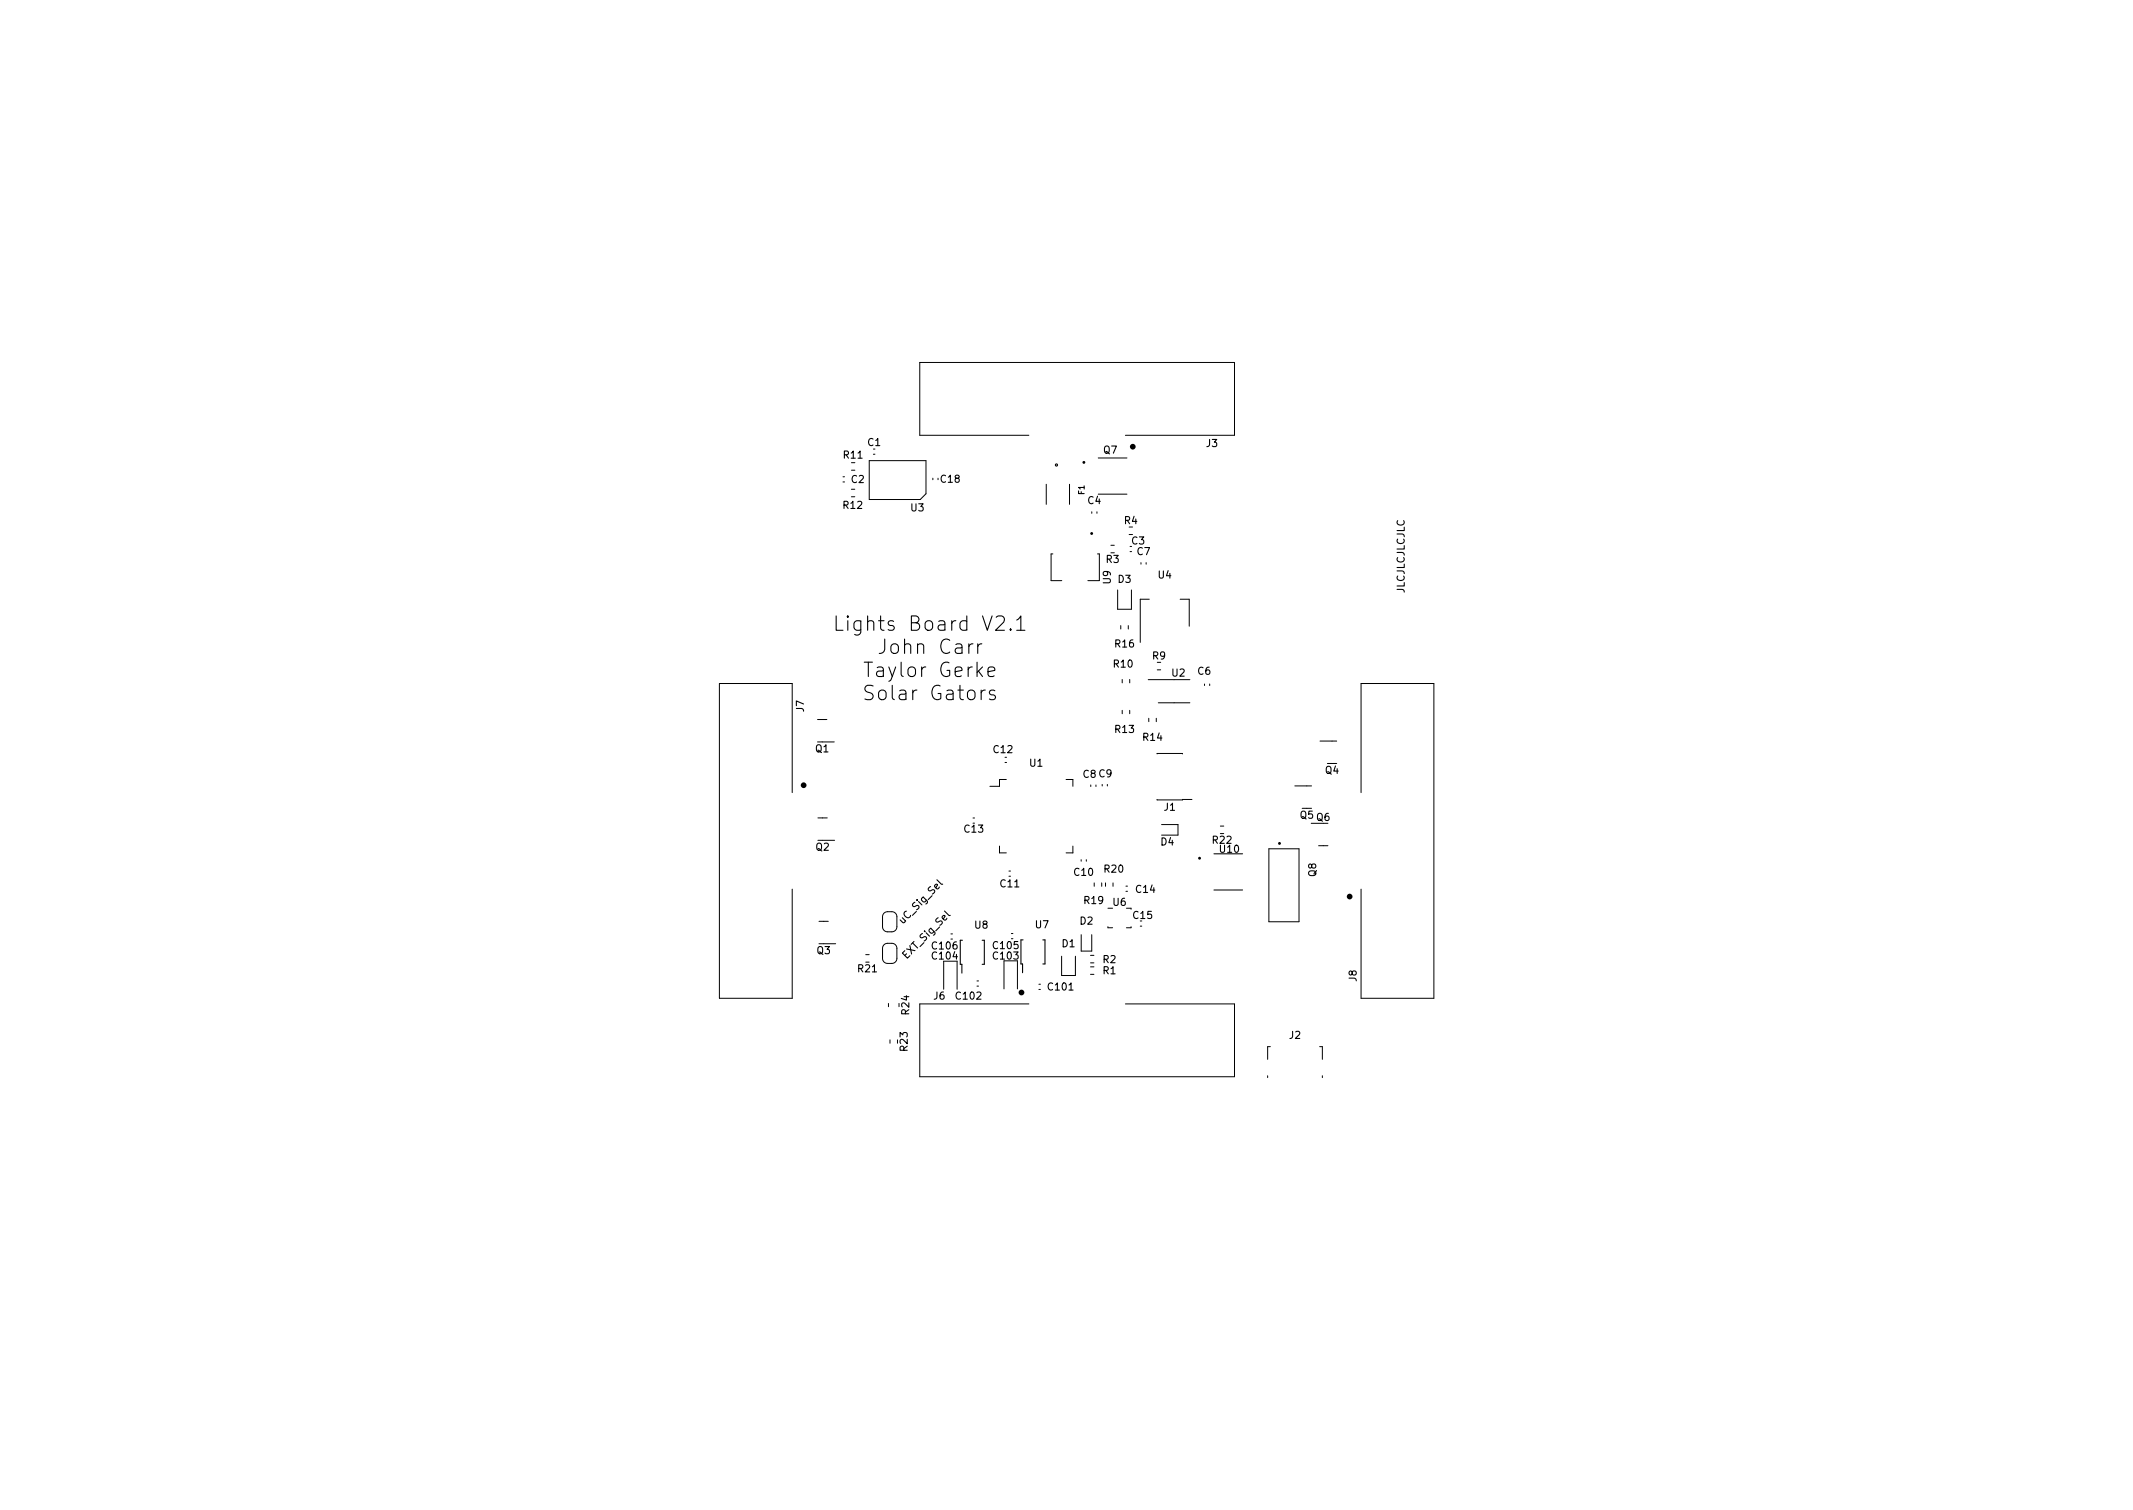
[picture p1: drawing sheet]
<svg xmlns="http://www.w3.org/2000/svg" width="297mm" height="210mm" viewBox="0 0 297 210" stroke-linecap="round" stroke-linejoin="round" font-family="sans-serif">
<defs><g id="words">
<g font-size="2.8">
<text x="117.7" y="87.9">Lights Board V2.1</text>
<text x="121" y="94.3">Taylor Gerke</text>
<text x="123" y="91.1">John Carr</text>
<text x="121.2" y="97.5">Solar Gators</text>
</g>
<g font-size="1.4">
<text x="117.5" y="63.8">R11</text>
<text x="120.9" y="62.1">C1</text>
<text x="153.7" y="63.2">Q7</text>
<text x="168" y="62.2">J3</text>
<text x="117.5" y="70.8">R12</text>
<text x="118.6" y="67.2">C2</text>
<text x="126.9" y="71.2">U3</text>
<text x="131" y="67.2">C18</text>
<text x="151.5" y="70.2">C4</text>
<text x="156.6" y="73">R4</text>
<text x="157.6" y="75.8">C3</text>
<text x="158.4" y="77.3">C7</text>
<text x="154" y="78.4">R3</text>
<text x="154.7" y="81.3" transform="rotate(-90 154.7 81.3)">U9</text>
<text x="155.7" y="81.1">D3</text>
<text x="161.3" y="80.5">U4</text>
<text x="195.6" y="82.7" transform="rotate(-90 195.6 82.7)">JLCJLCJLCJLC</text>
<text x="155.1" y="92.9">R10</text>
<text x="155.3" y="90.1">R16</text>
<text x="160.5" y="91.8">R9</text>
<text x="163.2" y="94.2">U2</text>
<text x="166.8" y="93.9">C6</text>
<text x="111.9" y="99.1" transform="rotate(-90 111.9 99.1)">J7</text>
<text x="113.6" y="104.7">Q1</text>
<text x="138.4" y="104.9">C12</text>
<text x="143.4" y="106.7">U1</text>
<text x="155.3" y="102">R13</text>
<text x="159.2" y="103.1">R14</text>
<text x="184.6" y="107.7">Q4</text>
<text x="150.8" y="108.3">C8 C9</text>
<text x="162.1" y="112.9">J1</text>
<text x="181.1" y="114">Q5 Q6</text>
<text x="113.6" y="118.4">Q2</text>
<text x="134.3" y="115.9">C13</text>
<text x="161.7" y="117.7">D4</text>
<text x="168.9" y="117.5">R22</text>
<text x="169.9" y="118.7">U10</text>
<text x="139.3" y="123.5">C11</text>
<text x="149.6" y="121.9">C10</text>
<text x="151" y="125.9">R19</text>
<text x="153.8" y="121.5">R20</text>
<text x="158.2" y="124.3">C14</text>
<text x="183.3" y="122" transform="rotate(-90 183.3 122)">Q8</text>
<text x="125.8" y="128.6" transform="rotate(-45 125.8 128.6)">uC_Sig_Sel</text>
<text x="135.8" y="129.3">U8</text>
<text x="144.2" y="129.2">U7</text>
<text x="147.9" y="131.9">D1</text>
<text x="150.4" y="128.7">D2</text>
<text x="155" y="126.1">U6</text>
<text x="157.8" y="127.9">C15</text>
<text x="113.8" y="132.8">Q3</text>
<text x="119.5" y="135.4">R21</text>
<text x="126.3" y="133.5" transform="rotate(-45 126.3 133.5)">EXT_Sig_Sel</text>
<text x="129.9" y="133.6">C104</text>
<text x="129.9" y="132.2">C106</text>
<text x="138.4" y="133.6">C103</text>
<text x="138.4" y="132.1">C105</text>
<text x="146" y="137.9">C101</text>
<text x="153.6" y="134.1">R2</text>
<text x="153.6" y="135.6">R1</text>
<text x="188.9" y="136.6" transform="rotate(-90 188.9 136.6)">J8</text>
<text x="126.6" y="141.2" transform="rotate(-90 126.6 141.2)">R24</text>
<text x="130" y="139.2">J6</text>
<text x="133.2" y="139.2">C102</text>
<text x="126.4" y="146.3" transform="rotate(-90 126.4 146.3)">R23</text>
<text x="179.6" y="144.6">J2</text>
</g>
<text font-size="1.1" x="151" y="68.8" transform="rotate(-90 151 68.8)">F1</text>
</g></defs>
<g fill="none" stroke="#000" stroke-width=".15">
<path d="M116.4 85.8v2h1M141.6 86.3l.6-.5v2M141.6 87.8h1.1M134 130.9h-.3v3.4h.2v1.2M136.8 130.9h.3v3.4h-.3M142.5 130.9h-.3v3.3h.2v1.2M145.2 130.9h.3v3.3h-.3"/>
<circle cx="147.1" cy="64.7" r=".15"/>
</g>
<g fill="none" stroke="#000" stroke-width=".14">
<path d="M117.4 66.4h.2M117.4 67.1h.2M118.6 69.2h.4M118.6 68.1h.4M118.6 65.5h.4M118.6 64.4h.4M121.1 64.1h7.8v4.7l-.7 .8h-7.1zM121.6 63.2h.2M129.9 66.6v.2M143.3 60.6h-15.2v-10.1h43.8v10.1h-15.2M145.7 67.4v2.8M146.6 77.1h-.2v3.7h1.5"/>
<path d="M148.9 67.4v2.8M152 71.3v.2M152.8 71.3v.2M152.8 77.1h.3v3.7h-1.6M152.9 68.8h4M152.9 63.8h4M154.7 75.9h.5M157.4 76.8h.2M158.9 78.3v.3M159.6 78.3v.3M155.6 82.1v2.7h2v-2.7M156.1 87.1v.5"/>
<path d="M156.3 94.6v.5M156.3 98.9v.5M157.1 87.1v.5M157.3 94.6v.5M157.3 98.9v.5M159.9 94.6h5.8M160 83.4h-1.2v6M161.2 93.3h.4M161.3 97.9h4.4M164.3 83.4h1.3v3.8M167.7 95.2v.3M168.5 95.2v.3"/>
<path d="M110.3 110.4v-15.2h-10.1v43.8h10.1v-15.2M113.8 100.2h1.3M113.9 113.9h1.3M114.5 103.3h1.7M114.5 117h1.7M135.5 113.9h.2M139.2 117.8v1h.9M140 106.2h.2M140 105.4h.2M140.1 108.5h-.9v1h-1.3M148.5 108.5h.9v1M149.4 117.8v1h-.9"/>
<path d="M150.6 119.7v.2M151.3 119.7v.2M151.9 109.3v.2M152.6 109.3v.2M153.5 109.2v.2M154.2 109.2v.2M160 100v.5M161 100v.5M161.1 105h3.6M161.1 111.3h4.9M161.8 114.8h2.2v1.5h-2.2M169 118.9h4"/>
<path d="M169.9 115h.5M176.7 118.2h4.2v10.1h-4.2zM180.3 109.4h2.3M183.6 117.8h1.3M183.8 103.2h2.3M189.5 110.4v-15.2h10.2v43.8h-10.2v-15.2M114.1 128.3h1.3M114.7 131.4h1.7M120.6 132.9h.4M123.1 127.2l.4-.2 .7-.1a.7 .7 0 0 1 .7 .7v1.4a.7 .7 0 0 1-.7 .7h-.6a.7 .7 0 0 1-.7-.7v-1.4zM123.1 131.6l.4-.2 .7-.1a.7 .7 0 0 1 .7 .7v1.4a.7 .7 0 0 1-.7 .7h-.6a.7 .7 0 0 1-.7-.7v-1.4zM123.7 139.7v.5"/>
<path d="M131.4 133.8v3.9M133.3 133.8v3.9M136.1 136.6h.2M136.1 137.3h.2M139.8 133.8v3.9M140.5 121.3h.2M140.5 122h.2M140.8 130h.3M141.7 133.8v3.9M143.3 139.8h-15.2v10.1h43.8v-10.1h-15.2M144.7 137h.2M144.7 137.8h.2"/>
<path d="M147.8 133.1v2.7h2v-2.7M150.6 130.1v2.3h1.4v-2.3M151.9 133h.4M151.9 134.1h.4M151.9 135.7h.4M151.9 134.6h.4M152.4 122.9v.5M153.4 122.9v.5M154 122.9v.5M154.3 126.5h.6M154.3 129v.2h.6M155 122.9v.5"/>
<path d="M156.8 123.4h.2M156.8 124.1h.2M156.9 126.5h.6M157.5 129v.2h-.6M158.8 129h.2M169 123.9h4M123.9 144.8v.5M176.5 149.8v.2M176.9 145.7h-.4v1.8M183.8 145.7h.3v1.8M184.1 149.8v.2"/>
</g>
<g fill="none" stroke="#000" stroke-width=".4">
<circle cx="157.8" cy="62.2" r=".2"/>
<circle cx="111.9" cy="109.3" r=".2"/>
<circle cx="142.2" cy="138.2" r=".2"/>
<circle cx="187.9" cy="124.8" r=".2"/>
</g>
<g fill="none" stroke="#000" stroke-width=".2">
<circle cx="150.9" cy="64.4" r=".1"/>
<circle cx="152" cy="74.3" r=".1"/>
<circle cx="167" cy="119.5" r=".1"/>
<circle cx="178.2" cy="117.4" r=".1"/>
</g>
<use href="#words"/>
</svg>
